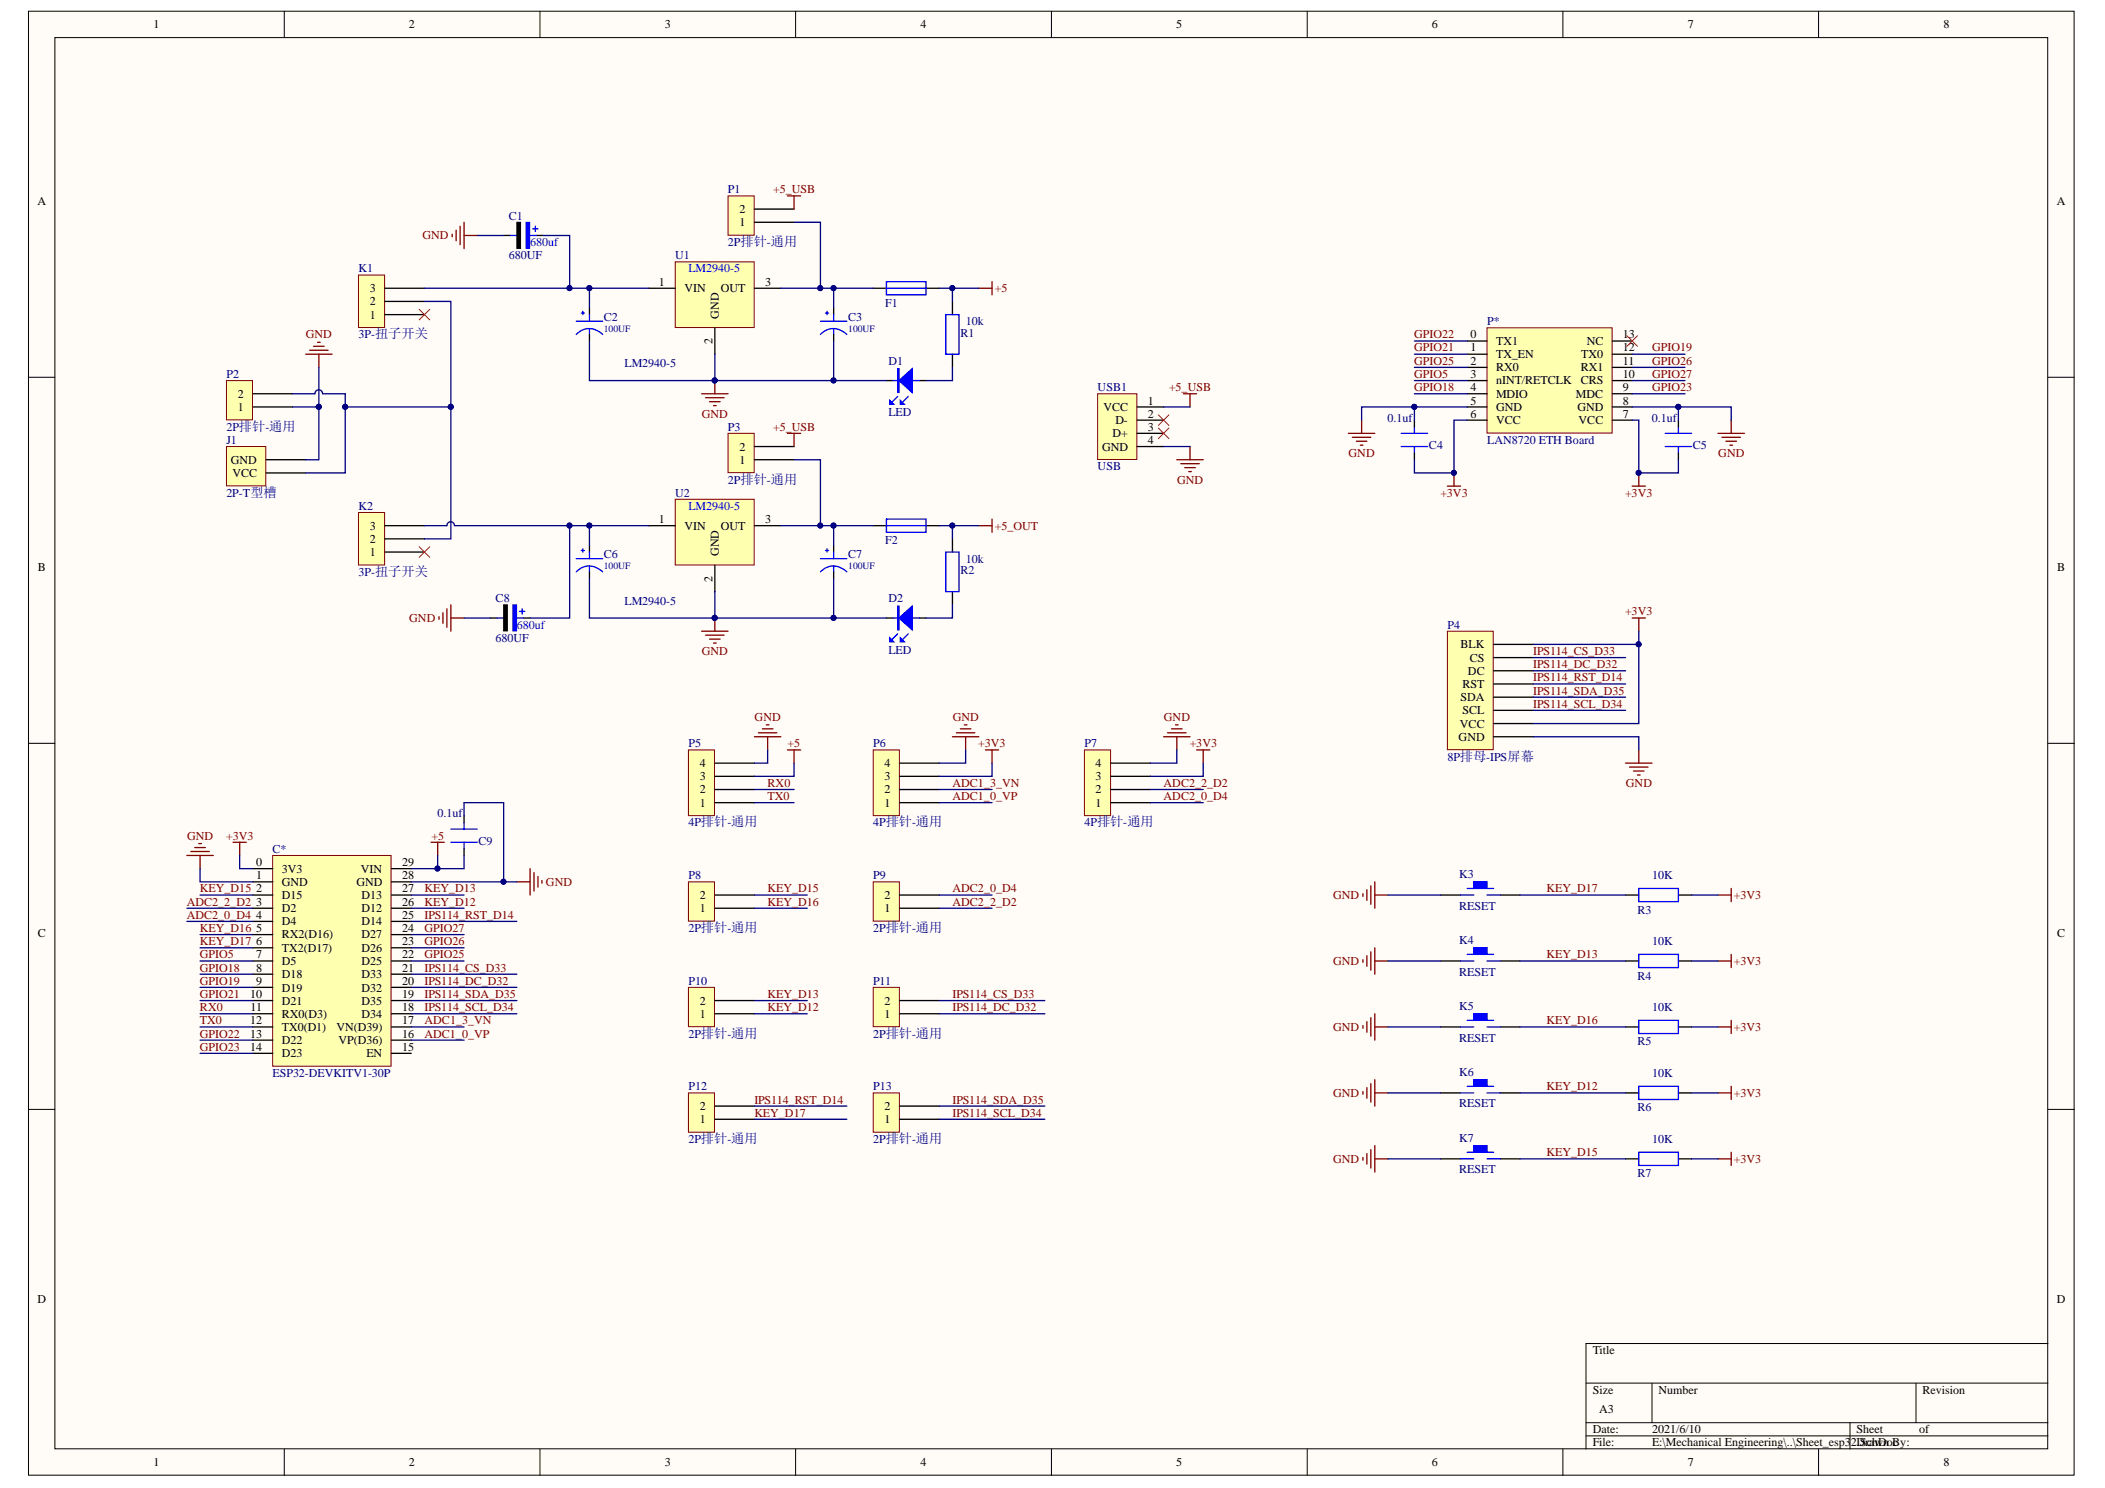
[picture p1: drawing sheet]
<svg xmlns="http://www.w3.org/2000/svg" width="297mm" height="210mm" viewBox="0 0 297 210" stroke-linecap="round" stroke-linejoin="round" font-family="sans-serif">
<defs><g id="words">
<g font-size="1.7">
<text x="21.7" y="4">1</text>
<text x="57.7" y="4">2</text>
<text x="93.8" y="4">3</text>
<text x="129.9" y="4">4</text>
<text x="166" y="4">5</text>
<text x="202.1" y="4">6</text>
<text x="238.2" y="4">7</text>
<text x="274.2" y="4">8</text>
<text x="5.3" y="28.9">A</text>
<text x="290.2" y="28.9">A</text>
<text x="104.3" y="31.9">1</text>
<text x="104.3" y="30.1">2</text>
<text x="52.2" y="41.2">3</text>
<text x="93" y="40.3">1</text>
<text x="96.6" y="41.2">VIN</text>
<text x="101.7" y="41.2">OUT</text>
<text x="108" y="40.3">3</text>
<text x="52.2" y="44.9">1</text>
<text x="52.2" y="43.1">2</text>
<text x="101.5" y="44.9" transform="rotate(-90 101.5 44.9)">GND</text>
<text x="207.5" y="47.7">0</text>
<text x="229" y="47.7">13</text>
<text x="100.5" y="48.6" transform="rotate(-90 100.5 48.6)">2</text>
<text x="207.5" y="49.6">1</text>
<text x="207.5" y="51.4">2</text>
<text x="207.5" y="53.3">3</text>
<text x="211.1" y="48.7">TX1</text>
<text x="211.1" y="50.5">TX_EN</text>
<text x="211.1" y="52.4">RX0</text>
<text x="223.1" y="52.4">RX1</text>
<text x="223.1" y="50.5">TX0</text>
<text x="223.9" y="48.7">NC</text>
<text x="229" y="53.3">10</text>
<text x="229" y="51.4">11</text>
<text x="229" y="49.6">12</text>
<text x="33.6" y="58">1</text>
<text x="33.6" y="56.1">2</text>
<text x="155.7" y="58">VCC</text>
<text x="157.4" y="59.9">D-</text>
<text x="162" y="57.1">1</text>
<text x="162" y="58.9">2</text>
<text x="207.5" y="55.2">4</text>
<text x="207.5" y="57.1">5</text>
<text x="207.5" y="58.9">6</text>
<text x="211.1" y="54.2">nINT/RETCLK</text>
<text x="211.1" y="56.1">MDIO</text>
<text x="211.1" y="58">GND</text>
<text x="211.1" y="59.9">VCC</text>
<text x="222.4" y="56.1">MDC</text>
<text x="222.6" y="58">GND</text>
<text x="222.8" y="59.9">VCC</text>
<text x="223.1" y="54.2">CRS</text>
<text x="229" y="58.9">7</text>
<text x="229" y="57.1">8</text>
<text x="229" y="55.2">9</text>
<text x="32.6" y="65.4">GND</text>
<text x="104.3" y="65.4">1</text>
<text x="104.3" y="63.6">2</text>
<text x="155.5" y="63.6">GND</text>
<text x="157" y="61.7">D+</text>
<text x="162" y="60.8">3</text>
<text x="162" y="62.6">4</text>
<text x="32.8" y="67.3">VCC</text>
<text x="52.2" y="76.6">2</text>
<text x="52.2" y="74.7">3</text>
<text x="93" y="73.8">1</text>
<text x="96.6" y="74.7">VIN</text>
<text x="101.7" y="74.7">OUT</text>
<text x="108" y="73.8">3</text>
<text x="5.3" y="80.5">B</text>
<text x="52.2" y="78.5">1</text>
<text x="100.5" y="82" transform="rotate(-90 100.5 82)">2</text>
<text x="101.5" y="78.5" transform="rotate(-90 101.5 78.5)">GND</text>
<text x="290.3" y="80.5">B</text>
<text x="206.1" y="91.5">BLK</text>
<text x="207.1" y="95.2">DC</text>
<text x="207.4" y="93.3">CS</text>
<text x="206.1" y="98.9">SDA</text>
<text x="206.4" y="100.8">SCL</text>
<text x="206.4" y="97.1">RST</text>
<text x="205.8" y="104.5">GND</text>
<text x="206" y="102.6">VCC</text>
<text x="98.7" y="113.8">1</text>
<text x="98.7" y="111.9">2</text>
<text x="98.7" y="110.1">3</text>
<text x="98.7" y="108.2">4</text>
<text x="124.8" y="113.8">1</text>
<text x="124.8" y="111.9">2</text>
<text x="124.8" y="110.1">3</text>
<text x="124.8" y="108.2">4</text>
<text x="154.6" y="113.8">1</text>
<text x="154.6" y="111.9">2</text>
<text x="154.6" y="110.1">3</text>
<text x="154.6" y="108.2">4</text>
<text x="36.1" y="122.2">0</text>
<text x="36.1" y="124">1</text>
<text x="36.1" y="125.9">2</text>
<text x="39.8" y="123.1">3V3</text>
<text x="39.8" y="124.9">GND</text>
<text x="50.3" y="124.9">GND</text>
<text x="50.9" y="123.1">VIN</text>
<text x="56.7" y="125.9">27</text>
<text x="56.7" y="124">28</text>
<text x="56.7" y="122.2">29</text>
<text x="36.1" y="127.7">3</text>
<text x="36.1" y="129.6">4</text>
<text x="36.1" y="131.5">5</text>
<text x="39.8" y="126.8">D15</text>
<text x="39.8" y="128.7">D2</text>
<text x="39.8" y="130.5">D4</text>
<text x="51" y="130.5">D14</text>
<text x="51" y="128.7">D12</text>
<text x="51" y="126.8">D13</text>
<text x="56.7" y="131.5">24</text>
<text x="56.7" y="129.6">25</text>
<text x="56.7" y="127.7">26</text>
<text x="98.7" y="128.7">1</text>
<text x="98.7" y="126.8">2</text>
<text x="124.8" y="128.7">1</text>
<text x="124.8" y="126.8">2</text>
<text x="5.3" y="132.2">C</text>
<text x="36.1" y="133.3">6</text>
<text x="36.1" y="135.2">7</text>
<text x="36.1" y="137.1">8</text>
<text x="39.8" y="132.4">RX2(D16)</text>
<text x="39.8" y="134.2">TX2(D17)</text>
<text x="39.8" y="136.1">D5</text>
<text x="51" y="136.1">D25</text>
<text x="51" y="134.2">D26</text>
<text x="51" y="132.4">D27</text>
<text x="56.7" y="137.1">21</text>
<text x="56.7" y="135.2">22</text>
<text x="56.7" y="133.3">23</text>
<text x="290.3" y="132.2">C</text>
<text x="35.3" y="140.8">10</text>
<text x="35.4" y="142.7">11</text>
<text x="36.1" y="138.9">9</text>
<text x="39.8" y="138">D18</text>
<text x="39.8" y="139.9">D19</text>
<text x="39.8" y="141.7">D21</text>
<text x="39.8" y="143.6">RX0(D3)</text>
<text x="51" y="143.6">D34</text>
<text x="51" y="141.7">D35</text>
<text x="51" y="139.9">D32</text>
<text x="51" y="138">D33</text>
<text x="56.7" y="142.7">18</text>
<text x="56.7" y="140.8">19</text>
<text x="56.7" y="138.9">20</text>
<text x="98.7" y="143.6">1</text>
<text x="98.7" y="141.7">2</text>
<text x="124.8" y="143.6">1</text>
<text x="124.8" y="141.7">2</text>
<text x="35.3" y="144.5">12</text>
<text x="35.3" y="146.4">13</text>
<text x="35.3" y="148.2">14</text>
<text x="39.8" y="145.4">TX0(D1)</text>
<text x="39.8" y="147.3">D22</text>
<text x="39.8" y="149.2">D23</text>
<text x="47.5" y="145.4">VN(D39)</text>
<text x="47.8" y="147.3">VP(D36)</text>
<text x="51.7" y="149.2">EN</text>
<text x="56.7" y="148.2">15</text>
<text x="56.7" y="146.4">16</text>
<text x="56.7" y="144.5">17</text>
<text x="98.7" y="158.5">1</text>
<text x="98.7" y="156.6">2</text>
<text x="124.8" y="158.5">1</text>
<text x="124.8" y="156.6">2</text>
<text x="5.3" y="183.8">D</text>
<text x="290.2" y="183.8">D</text>
<text x="224.7" y="191">Title</text>
<text x="224.7" y="196.6">Size</text>
<text x="234.1" y="196.6">Number</text>
<text x="271.3" y="196.6">Revision</text>
<text x="224.7" y="202.2">Date:</text>
<text x="225.7" y="199.4">A3</text>
<text x="233.1" y="202.2">2021/6/10</text>
<text x="262" y="202.2">Sheet</text>
<text x="270.8" y="202.2">of</text>
<text x="21.7" y="206.8">1</text>
<text x="57.7" y="206.8">2</text>
<text x="93.8" y="206.8">3</text>
<text x="129.9" y="206.8">4</text>
<text x="166" y="206.8">5</text>
<text x="202.1" y="206.8">6</text>
<text x="224.7" y="204">File:</text>
<text x="233.1" y="204">E:\Mechanical Engineering\..\Sheet_esp32.SchDoc</text>
<text x="238.2" y="206.8">7</text>
<text x="262" y="204">Drawn By:</text>
<text x="274.2" y="206.8">8</text>
</g>
<g font-size="1.7" fill="#000080">
<text x="102.7" y="27.3">P1</text>
<text x="71.8" y="31">C1</text>
<text x="102.7" y="34.7">2P排针-通用</text>
<text x="50.6" y="38.4">K1</text>
<text x="71.8" y="36.6">680UF</text>
<text x="95.3" y="36.6">U1</text>
<text x="50.6" y="47.7">3P-扭子开关</text>
<text x="85.2" y="45.2">C2</text>
<text x="119.7" y="45.2">C3</text>
<text x="124.9" y="43.3">F1</text>
<text x="135.5" y="47.6">R1</text>
<text x="136.3" y="45.9">10k</text>
<text x="209.9" y="45.9">P*</text>
<text x="31.9" y="53.3">P2</text>
<text x="88.1" y="51.8">LM2940-5</text>
<text x="125.4" y="51.4">D1</text>
<text x="125.4" y="58.7">LED</text>
<text x="154.9" y="55.2">USB1</text>
<text x="195.8" y="59.5">0.1uf</text>
<text x="233.1" y="59.5">0.1uf</text>
<text x="31.9" y="62.6">J1</text>
<text x="31.9" y="60.8">2P排针-通用</text>
<text x="102.7" y="60.8">P3</text>
<text x="201.6" y="63.4">C4</text>
<text x="209.9" y="62.6">LAN8720 ETH Board</text>
<text x="238.9" y="63.4">C5</text>
<text x="31.9" y="70.1">2P-T型槽</text>
<text x="50.6" y="71.9">K2</text>
<text x="95.3" y="70.1">U2</text>
<text x="102.7" y="68.2">2P排针-通用</text>
<text x="154.9" y="66.4">USB</text>
<text x="124.9" y="76.8">F2</text>
<text x="50.6" y="81.2">3P-扭子开关</text>
<text x="85.2" y="78.7">C6</text>
<text x="119.7" y="78.7">C7</text>
<text x="135.5" y="81">R2</text>
<text x="136.3" y="79.4">10k</text>
<text x="69.9" y="85">C8</text>
<text x="88.1" y="85.3">LM2940-5</text>
<text x="125.4" y="85">D2</text>
<text x="204.3" y="88.7">P4</text>
<text x="69.9" y="90.5">680UF</text>
<text x="125.4" y="92.2">LED</text>
<text x="97.1" y="105.4">P5</text>
<text x="123.2" y="105.4">P6</text>
<text x="153" y="105.4">P7</text>
<text x="204.3" y="107.3">8P排母-IPS屏幕</text>
<text x="61.7" y="115.3">0.1uf</text>
<text x="67.5" y="119.2">C9</text>
<text x="97.1" y="116.6">4P排针-通用</text>
<text x="123.2" y="116.6">4P排针-通用</text>
<text x="153" y="116.6">4P排针-通用</text>
<text x="38.5" y="120.3">C*</text>
<text x="97.1" y="124">P8</text>
<text x="123.2" y="124">P9</text>
<text x="205.9" y="123.8">K3</text>
<text x="233.1" y="124">10K</text>
<text x="97.1" y="131.5">2P排针-通用</text>
<text x="123.2" y="131.5">2P排针-通用</text>
<text x="205.9" y="128.3">RESET</text>
<text x="231" y="128.9">R3</text>
<text x="205.9" y="133.1">K4</text>
<text x="205.9" y="137.6">RESET</text>
<text x="233.1" y="133.3">10K</text>
<text x="97.1" y="138.9">P10</text>
<text x="123.2" y="138.9">P11</text>
<text x="205.9" y="142.4">K5</text>
<text x="231" y="138.2">R4</text>
<text x="233.1" y="142.7">10K</text>
<text x="97.1" y="146.4">2P排针-通用</text>
<text x="123.2" y="146.4">2P排针-通用</text>
<text x="205.9" y="146.9">RESET</text>
<text x="231" y="147.5">R5</text>
<text x="38.5" y="152">ESP32-DEVKITV1-30P</text>
<text x="97.1" y="153.8">P12</text>
<text x="123.2" y="153.8">P13</text>
<text x="205.9" y="151.7">K6</text>
<text x="233.1" y="152">10K</text>
<text x="97.1" y="161.3">2P排针-通用</text>
<text x="123.2" y="161.3">2P排针-通用</text>
<text x="205.9" y="156.2">RESET</text>
<text x="205.9" y="161">K7</text>
<text x="231" y="156.8">R6</text>
<text x="233.1" y="161.3">10K</text>
<text x="205.9" y="165.5">RESET</text>
<text x="231" y="166.1">R7</text>
</g>
<g font-size="1.7" fill="#800000">
<text x="109.1" y="27.3">+5_USB</text>
<text x="59.6" y="33.8">GND</text>
<text x="140.4" y="41.2">+5</text>
<text x="43.2" y="47.7">GND</text>
<text x="199.6" y="47.7">GPIO22</text>
<text x="199.6" y="49.6">GPIO21</text>
<text x="199.6" y="51.4">GPIO25</text>
<text x="199.6" y="53.3">GPIO5</text>
<text x="233.1" y="49.6">GPIO19</text>
<text x="233.1" y="51.4">GPIO26</text>
<text x="233.1" y="53.3">GPIO27</text>
<text x="99" y="58.9">GND</text>
<text x="165" y="55.2">+5_USB</text>
<text x="199.6" y="55.2">GPIO18</text>
<text x="233.1" y="55.2">GPIO23</text>
<text x="109.1" y="60.8">+5_USB</text>
<text x="190.3" y="64.5">GND</text>
<text x="242.5" y="64.5">GND</text>
<text x="166.1" y="68.2">GND</text>
<text x="203.3" y="70.1">+3V3</text>
<text x="229.3" y="70.1">+3V3</text>
<text x="140.4" y="74.7">+5_OUT</text>
<text x="57.8" y="87.8">GND</text>
<text x="229.3" y="86.8">+3V3</text>
<text x="99" y="92.4">GND</text>
<text x="216.4" y="92.4">IPS114_CS_D33</text>
<text x="216.4" y="94.3">IPS114_DC_D32</text>
<text x="106.5" y="101.7">GND</text>
<text x="134.5" y="101.7">GND</text>
<text x="164.2" y="101.7">GND</text>
<text x="216.4" y="96.1">IPS114_RST_D14</text>
<text x="216.4" y="98">IPS114_SDA_D35</text>
<text x="216.4" y="99.8">IPS114_SCL_D34</text>
<text x="111.1" y="105.4">+5</text>
<text x="138.1" y="105.4">+3V3</text>
<text x="167.9" y="105.4">+3V3</text>
<text x="108.3" y="111">RX0</text>
<text x="108.3" y="112.9">TX0</text>
<text x="134.4" y="111">ADC1_3_VN</text>
<text x="134.4" y="112.9">ADC1_0_VP</text>
<text x="164.2" y="111">ADC2_2_D2</text>
<text x="164.2" y="112.9">ADC2_0_D4</text>
<text x="229.4" y="111">GND</text>
<text x="26.4" y="118.4">GND</text>
<text x="31.9" y="118.4">+3V3</text>
<text x="60.9" y="118.4">+5</text>
<text x="28.2" y="125.9">KEY_D15</text>
<text x="59.9" y="125.9">KEY_D13</text>
<text x="77" y="124.9">GND</text>
<text x="108.3" y="125.9">KEY_D15</text>
<text x="134.4" y="125.9">ADC2_0_D4</text>
<text x="218.2" y="125.9">KEY_D17</text>
<text x="26.4" y="127.7">ADC2_2_D2</text>
<text x="26.4" y="129.6">ADC2_0_D4</text>
<text x="28.2" y="131.5">KEY_D16</text>
<text x="59.9" y="131.5">GPIO27</text>
<text x="59.9" y="129.6">IPS114_RST_D14</text>
<text x="59.9" y="127.7">KEY_D12</text>
<text x="108.3" y="127.7">KEY_D16</text>
<text x="134.4" y="127.7">ADC2_2_D2</text>
<text x="188.1" y="126.8">GND</text>
<text x="244.7" y="126.8">+3V3</text>
<text x="28.2" y="135.2">GPIO5</text>
<text x="28.2" y="137.1">GPIO18</text>
<text x="28.2" y="133.3">KEY_D17</text>
<text x="59.9" y="135.2">GPIO25</text>
<text x="59.9" y="133.3">GPIO26</text>
<text x="59.9" y="137.1">IPS114_CS_D33</text>
<text x="188.1" y="136.1">GND</text>
<text x="218.2" y="135.2">KEY_D13</text>
<text x="244.7" y="136.1">+3V3</text>
<text x="28.2" y="140.8">GPIO21</text>
<text x="28.2" y="138.9">GPIO19</text>
<text x="28.2" y="142.7">RX0</text>
<text x="59.9" y="142.7">IPS114_SCL_D34</text>
<text x="59.9" y="140.8">IPS114_SDA_D35</text>
<text x="59.9" y="138.9">IPS114_DC_D32</text>
<text x="108.3" y="140.8">KEY_D13</text>
<text x="108.3" y="142.7">KEY_D12</text>
<text x="134.4" y="142.7">IPS114_DC_D32</text>
<text x="134.4" y="140.8">IPS114_CS_D33</text>
<text x="28.2" y="146.4">GPIO22</text>
<text x="28.2" y="148.2">GPIO23</text>
<text x="28.2" y="144.5">TX0</text>
<text x="59.9" y="144.5">ADC1_3_VN</text>
<text x="59.9" y="146.4">ADC1_0_VP</text>
<text x="188.1" y="145.4">GND</text>
<text x="218.2" y="144.5">KEY_D16</text>
<text x="244.7" y="145.4">+3V3</text>
<text x="106.4" y="155.7">IPS114_RST_D14</text>
<text x="134.4" y="155.7">IPS114_SDA_D35</text>
<text x="188.1" y="154.7">GND</text>
<text x="218.2" y="153.8">KEY_D12</text>
<text x="244.7" y="154.7">+3V3</text>
<text x="106.4" y="157.5">KEY_D17</text>
<text x="134.4" y="157.5">IPS114_SCL_D34</text>
<text x="188.1" y="164">GND</text>
<text x="218.2" y="163.1">KEY_D15</text>
<text x="244.7" y="164">+3V3</text>
</g>
<g font-size="1.7" fill="#00f">
<text x="74.8" y="34.7">680uf</text>
<text x="97.1" y="38.4">LM2940-5</text>
<text x="97.1" y="71.9">LM2940-5</text>
<text x="72.9" y="88.7">680uf</text>
</g>
<g font-size="1.4" fill="#000080">
<text x="85.2" y="46.8">100UF</text>
<text x="119.7" y="46.8">100UF</text>
<text x="85.2" y="80.3">100UF</text>
<text x="119.7" y="80.3">100UF</text>
</g>
</g></defs>
<g fill="#fffcf8" stroke="#000" stroke-width=".14">
<path d="M4 1.6h288.7v206.5h-288.7z"/>
<path d="M7.7 5.3h281.3v199.1h-281.3z"/>
</g>
<g fill="none" stroke="#000" stroke-width=".14">
<path d="M40.1 1.6v3.7M76.2 1.6v3.7M112.3 1.6v3.7M148.4 1.6v3.7M184.5 1.6v3.7M220.5 1.6v3.7M256.6 1.6v3.7M4 53.2h3.7M289 53.2h3.7M4 104.9h3.7M289 104.9h3.7M4 156.5h3.7"/>
<path d="M289 156.5h3.7M223.8 195.1h65.2M233.1 195.1v5.6M270.4 195.1v5.6M289 189.5h-65.2v14.9M40.1 204.4v3.7M76.2 204.4v3.7M112.3 204.4v3.7M148.4 204.4v3.7M184.5 204.4v3.7M220.5 204.4v3.7M223.8 200.7h65.2"/>
<path d="M223.8 202.5h65.2M256.6 204.4v3.7M261.1 200.7v3.7"/>
</g>
<path d="M125.1 53.7h.9M129.7 53.7h1" fill="none" stroke="#000" stroke-width=".19"/>
<path d="M126.7 55.9l-.8 .8M128.2 55.9l-.8 .8M128.8 53.7h.9" fill="none" stroke="#00f" stroke-width=".19"/>
<path d="M126.9 53.7l1.8-1.7v3.4z" fill="#00f"/>
<path d="M126.7 52h.2v3.4h-.2zM126.8 52v3.4M126.9 53.7l1.8-1.7v3.4z" fill="none" stroke="#00f" stroke-width=".19"/>
<path d="M125.6 56.5l.5 .5h-.5z" fill="#00f"/>
<path d="M125.6 56.5l.5 .5h-.5z" fill="none" stroke="#00f" stroke-width=".19"/>
<path d="M127 56.5l.6 .5h-.6z" fill="#00f"/>
<path d="M126 53.7h.9M127 56.5l.6 .5h-.6z" fill="none" stroke="#00f" stroke-width=".19"/>
<path d="M38.5 120.7h16.7v29.7h-16.7z" fill="#ffffb0" stroke="#800000" stroke-width=".14"/>
<g fill="none" stroke="#000" stroke-width=".19">
<path d="M35.7 122.5h2.8M35.7 124.4h2.8M35.7 126.3h2.8M35.7 128.1h2.8M35.7 130h2.8M35.7 131.8h2.8M35.7 133.7h2.8M35.7 135.6h2.8M35.7 137.4h2.8M35.7 139.3h2.8M55.2 122.5h2.8M55.2 124.4h2.8"/>
<path d="M55.2 126.3h2.8M55.2 128.1h2.8M55.2 130h2.8M55.2 131.8h2.8M55.2 133.7h2.8M55.2 135.6h2.8M55.2 137.4h2.8M55.2 139.3h2.8M35.7 141.1h2.8M35.7 143h2.8M35.7 144.9h2.8M35.7 146.7h2.8"/>
<path d="M35.7 148.6h2.8M55.2 141.1h2.8M55.2 143h2.8M55.2 144.9h2.8M55.2 146.7h2.8M55.2 148.6h2.8"/>
</g>
<path d="M95.3 36.9h11.1v9.3h-11.1z" fill="#ffffb0" stroke="#800000" stroke-width=".14"/>
<path d="M83.2 43.5v.9M83.2 47.2v.9M91.6 40.7h3.7M100.9 46.2v3.8M106.5 40.7h3.7M117.6 43.5v.9M117.6 47.2v.9" fill="none" stroke="#000" stroke-width=".19"/>
<path d="M81.3 47.2a2.55 2.55 0 0 1 3.7 0M81.3 45.3h3.7M82 44.2h.5M82.2 43.9v.5M83.2 44.4v.9M83.2 46.4v.8M115.8 47.2a2.55 2.55 0 0 1 3.7 0M115.8 45.3h3.7M116.5 44.2h.4M116.7 43.9v.5M117.6 44.4v.9M117.6 46.4v.8" fill="none" stroke="#00f" stroke-width=".19"/>
<path d="M99 55.5h3.7M99.6 56.1h2.6M100.1 56.7h1.5M100.7 57.2h.4M100.9 53.7v1.8" fill="none" stroke="#800000" stroke-width=".19"/>
<circle cx="100.8" cy="53.7" r=".35" fill="#000080" stroke="#000080" stroke-width=".14"/>
<path d="M95.3 70.4h11.1v9.3h-11.1z" fill="#ffffb0" stroke="#800000" stroke-width=".14"/>
<path d="M83.2 76.9v1M91.6 74.2h3.7M100.9 79.7v3.8M106.5 74.2h3.7M117.6 76.9v1M83.2 80.7v.9M117.6 80.7v.9" fill="none" stroke="#000" stroke-width=".19"/>
<path d="M81.3 78.8h3.7M82 77.7h.5M82.2 77.4v.5M83.2 77.9v.9M83.2 79.8v.9M115.8 78.8h3.7M116.5 77.7h.4M116.7 77.4v.5M117.6 77.9v.9M117.6 79.8v.9M81.3 80.7a2.55 2.55 0 0 1 3.7 0M115.8 80.7a2.55 2.55 0 0 1 3.7 0" fill="none" stroke="#00f" stroke-width=".19"/>
<path d="M99 89h3.7M99.6 89.6h2.6M100.1 90.2h1.5M100.7 90.7h.4M100.9 87.2v1.8" fill="none" stroke="#800000" stroke-width=".19"/>
<circle cx="100.8" cy="87.2" r=".35" fill="#000080" stroke="#000080" stroke-width=".14"/>
<path d="M50.6 38.8h3.7v7.4h-3.7z" fill="#ffffb0" stroke="#800000" stroke-width=".14"/>
<path d="M71.1 33.2h.9M75.7 33.2h1M54.3 44.4h5.6M54.3 42.5h5.6M54.3 40.7h5.6" fill="none" stroke="#000" stroke-width=".19"/>
<path d="M72 33.2h.9M74.8 33.2h.9M75.2 32.3h.7M75.5 31.9v.8" fill="none" stroke="#00f" stroke-width=".19"/>
<path d="M74.2 31.4h.5v3.6h-.5z" fill="#00f" stroke="#00f" stroke-width=".14"/>
<path d="M72.9 31.4h.6v3.6h-.6z" fill="#000" stroke="#000" stroke-width=".14"/>
<path d="M50.6 72.3h3.7v7.4h-3.7z" fill="#ffffb0" stroke="#800000" stroke-width=".14"/>
<path d="M54.3 77.9h5.6M54.3 76h5.6M54.3 74.2h5.6M69.2 87.2h.9M73.9 87.2h.9" fill="none" stroke="#000" stroke-width=".19"/>
<path d="M70.1 87.2h1M72.9 87.2h1M73.3 86.2h.8M73.7 85.9v.7" fill="none" stroke="#00f" stroke-width=".19"/>
<path d="M72.4 85.3h.5v3.7h-.5z" fill="#00f" stroke="#00f" stroke-width=".14"/>
<path d="M71.1 85.3h.5v3.7h-.5z" fill="#000" stroke="#000" stroke-width=".14"/>
<path d="M43.1 50h3.8M43.7 49.4h2.6M44.3 48.8h1.4M44.8 48.3h.4M45 50v1.8" fill="none" stroke="#800000" stroke-width=".19"/>
<path d="M59.2 43.6l1.4 1.5M60.6 43.6l-1.4 1.5M59.2 77.1l1.4 1.5M60.6 77.1l-1.4 1.5" fill="none" stroke="#f00" stroke-width=".14"/>
<path d="M32 63h5.5v5.5h-5.5z" fill="#ffffb0" stroke="#800000" stroke-width=".14"/>
<path d="M123.2 40.7h1.9M130.7 40.7h1.8M134.4 42.5v1.9M134.4 50v1.8M37.5 66.7h5.6M37.5 64.9h5.6M125.1 87.2h.9M129.7 87.2h1" fill="none" stroke="#000" stroke-width=".19"/>
<path d="M63.8 33v.4M64.4 32.5v1.5M64.9 31.9v2.6M65.5 31.4v3.7M65.5 33.2h1.8M140 39.7v1.9M138.1 40.7h1.9M61.9 87v.4M62.5 86.4v1.5M63.1 85.9v2.6M63.6 85.3v3.7M63.6 87.2h1.9" fill="none" stroke="#800000" stroke-width=".19"/>
<path d="M125.1 39.7h5.6v1.9h-5.6zM125.1 40.7h5.6M133.5 44.4h1.8v5.6h-1.8zM126.7 89.4l-.8 .8M128.2 89.4l-.8 .8M128.8 87.2h.9" fill="none" stroke="#00f" stroke-width=".19"/>
<path d="M126.9 87.2l1.8-1.7v3.4z" fill="#00f"/>
<path d="M126.7 85.5h.2v3.4h-.2zM126.8 85.5v3.4M126.9 87.2l1.8-1.7v3.4z" fill="none" stroke="#00f" stroke-width=".19"/>
<path d="M125.6 90l.5 .5h-.5z" fill="#00f"/>
<path d="M125.6 90l.5 .5h-.5z" fill="none" stroke="#00f" stroke-width=".19"/>
<path d="M127 90l.6 .5h-.6z" fill="#00f"/>
<path d="M125.1 73.2h5.6v1.9h-5.6zM125.1 74.2h5.6M133.5 77.9h1.8v5.6h-1.8zM126 87.2h.9M127 90l.6 .5h-.6z" fill="none" stroke="#00f" stroke-width=".19"/>
<path d="M123.2 74.2h1.9M130.7 74.2h1.8M134.4 76v1.9M134.4 83.5v1.8" fill="none" stroke="#000" stroke-width=".19"/>
<path d="M138.1 74.2h1.9M140 73.2v1.9" fill="none" stroke="#800000" stroke-width=".19"/>
<path d="M154.9 55.5h5.5v9.3h-5.5z" fill="#ffffb0" stroke="#800000" stroke-width=".14"/>
<path d="M160.5 57.4h3.7M160.5 59.3h3.7M160.5 61.1h3.7M160.5 63h3.7" fill="none" stroke="#000" stroke-width=".19"/>
<path d="M209.8 46.2h17.7v14.9h-17.7z" fill="#ffffb0" stroke="#800000" stroke-width=".14"/>
<g fill="none" stroke="#000" stroke-width=".19">
<path d="M199.6 59.3v.9M207 48.1h2.8M207 50h2.8M207 51.8h2.8M207 53.7h2.8M207 55.5h2.8M207 57.4h2.8M207 59.3h2.8M227.5 48.1h2.8M227.5 50h2.8M227.5 51.8h2.8M227.5 53.7h2.8"/>
<path d="M227.5 55.5h2.8M227.5 57.4h2.8M227.5 59.3h2.8M236.8 59.3v.9M199.6 63.9v1M236.8 63.9v1"/>
</g>
<path d="M197.7 63h3.8M197.7 61.1h3.8M199.6 60.2v.9M199.6 63v.9M235 63h3.7M235 61.1h3.7M236.8 60.2v.9M236.8 63v.9" fill="none" stroke="#00f" stroke-width=".19"/>
<path d="M229.6 47.4l1.5 1.4M231.1 47.4l-1.5 1.4" fill="none" stroke="#f00" stroke-width=".14"/>
<g fill="none" stroke="#800000" stroke-width=".19">
<path d="M192.1 59.3v1.8M244.3 59.3v1.8M190.3 61.1h3.7M190.8 61.7h2.6M191.4 62.2h1.5M192 62.8h.3M204.2 68.6h1.9M205.2 66.7v1.9M230.3 68.6h1.9M231.3 66.7v1.9M242.4 61.1h3.8M243 61.7h2.6"/>
<path d="M243.5 62.2h1.5M244.1 62.8h.4"/>
</g>
<g fill="#000080" stroke="#000080" stroke-width=".14">
<circle cx="205.1" cy="66.7" r=".35"/>
<circle cx="231.2" cy="66.7" r=".35"/>
</g>
<path d="M102.7 27.6h3.7v5.6h-3.7z" fill="#ffffb0" stroke="#800000" stroke-width=".14"/>
<path d="M106.5 31.4h5.5M106.5 29.5h5.5" fill="none" stroke="#000" stroke-width=".19"/>
<path d="M102.7 61.1h3.7v5.6h-3.7z" fill="#ffffb0" stroke="#800000" stroke-width=".14"/>
<path d="M106.5 64.9h5.5M106.5 63h5.5M65.5 115.1v.9M65.5 119.7v1" fill="none" stroke="#000" stroke-width=".19"/>
<g fill="none" stroke="#800000" stroke-width=".19">
<path d="M111.1 27.6h1.9M112 27.6v1.9M167 55.5h1.9M167.9 55.5v1.9M111.1 61.1h1.9M112 61.1v1.9M166.1 64.9h3.7M166.6 65.4h2.6M167.2 66h1.5M167.7 66.5h.4M167.9 63v1.9M27.5 119.6h1.5"/>
<path d="M28 119h.4M32.9 118.8h1.9M33.8 118.8v1.9M60.8 118.8h1.9M61.8 118.8v1.9M26.4 120.7h3.7M26.9 120.1h2.6M28.2 120.7v1.8"/>
</g>
<path d="M163.5 58.5l1.4 1.5M164.9 58.5l-1.4 1.5M163.5 60.4l1.4 1.5M164.9 60.4l-1.4 1.5" fill="none" stroke="#f00" stroke-width=".14"/>
<path d="M63.6 118.8h3.7M63.6 117h3.7M65.5 116v1M65.5 118.8v.9" fill="none" stroke="#00f" stroke-width=".19"/>
<path d="M32 53.7h3.6v5.5h-3.6z" fill="#ffffb0" stroke="#800000" stroke-width=".14"/>
<path d="M35.7 57.4h5.6M35.7 55.5h5.6" fill="none" stroke="#000" stroke-width=".19"/>
<path d="M97.1 105.8h3.7v9.3h-3.7z" fill="#ffffb0" stroke="#800000" stroke-width=".14"/>
<path d="M100.9 113.2h5.6M100.9 111.4h5.6M100.9 109.5h5.6M100.9 107.6h5.6" fill="none" stroke="#000" stroke-width=".19"/>
<g fill="none" stroke="#800000" stroke-width=".19">
<path d="M106.5 103.9h3.7M107 103.4h2.6M107.6 102.8h1.5M108.1 102.3h.4M108.3 103.9v1.9M111.1 105.8h1.9M112 105.8v1.8M134.4 103.9h3.7M135 103.4h2.6M135.5 102.8h1.5M136.1 102.3h.3M136.3 103.9v1.9"/>
<path d="M139.1 105.8h1.8M140 105.8v1.8"/>
</g>
<path d="M123.2 105.8h3.7v9.3h-3.7z" fill="#ffffb0" stroke="#800000" stroke-width=".14"/>
<path d="M126.9 113.2h5.6M126.9 111.4h5.6M126.9 109.5h5.6M126.9 107.6h5.6" fill="none" stroke="#000" stroke-width=".19"/>
<path d="M204.2 89h6.5v16.8h-6.5z" fill="#ffffb0" stroke="#800000" stroke-width=".14"/>
<path d="M210.8 98.3h5.6M210.8 96.5h5.6M210.8 94.6h5.6M210.8 92.8h5.6M210.8 90.9h5.6M210.8 103.9h5.6M210.8 102.1h5.6M210.8 100.2h5.6" fill="none" stroke="#000" stroke-width=".19"/>
<path d="M230.3 87.2h1.9M231.3 87.2v1.8M229.4 107.6h3.7M229.9 108.2h2.7M230.5 108.8h1.5M231.1 109.3h.3M231.3 105.8v1.8" fill="none" stroke="#800000" stroke-width=".19"/>
<path d="M97.1 124.4h3.7v5.5h-3.7z" fill="#ffffb0" stroke="#800000" stroke-width=".14"/>
<path d="M100.9 128.1h5.6M100.9 126.3h5.6" fill="none" stroke="#000" stroke-width=".19"/>
<path d="M123.2 124.4h3.7v5.5h-3.7z" fill="#ffffb0" stroke="#800000" stroke-width=".14"/>
<path d="M126.9 128.1h5.6M126.9 126.3h5.6" fill="none" stroke="#000" stroke-width=".19"/>
<path d="M97.1 139.3h3.7v5.5h-3.7z" fill="#ffffb0" stroke="#800000" stroke-width=".14"/>
<path d="M100.9 143h5.6M100.9 141.1h5.6" fill="none" stroke="#000" stroke-width=".19"/>
<path d="M123.2 139.3h3.7v5.5h-3.7z" fill="#ffffb0" stroke="#800000" stroke-width=".14"/>
<path d="M126.9 143h5.6M126.9 141.1h5.6" fill="none" stroke="#000" stroke-width=".19"/>
<path d="M123.2 154.2h3.7v5.5h-3.7z" fill="#ffffb0" stroke="#800000" stroke-width=".14"/>
<path d="M126.9 157.9h5.6M126.9 156h5.6" fill="none" stroke="#000" stroke-width=".19"/>
<path d="M97.1 154.2h3.7v5.5h-3.7z" fill="#ffffb0" stroke="#800000" stroke-width=".14"/>
<g fill="none" stroke="#000" stroke-width=".19">
<path d="M203.3 126.3h2.8M203.3 135.6h2.8M211.7 126.3h2.8M211.7 135.6h2.8M229.4 126.3h1.9M229.4 135.6h1.9M236.8 126.3h1.9M236.8 135.6h1.9M100.9 157.9h5.6M100.9 156h5.6M203.3 144.9h2.8M203.3 154.2h2.8"/>
<path d="M211.7 144.9h2.8M211.7 154.2h2.8M229.4 144.9h1.9M229.4 154.2h1.9M236.8 144.9h1.9M236.8 154.2h1.9M203.3 163.5h2.8M211.7 163.5h2.8M229.4 163.5h1.9M236.8 163.5h1.9"/>
</g>
<g fill="none" stroke="#00f" stroke-width=".19">
<path d="M206.1 126.3h1.9M206.1 135.6h1.9M207 125.3h3.8M207 134.6h3.8M208 125.3v-.9h1.8v.9M208 134.6v-.9h1.8v.9M209.8 126.3h1.9M209.8 135.6h1.9M231.3 125.3h5.5v1.9h-5.5zM231.3 134.6h5.5v1.9h-5.5zM206.1 144.9h1.9M206.1 154.2h1.9"/>
<path d="M207 143.9h3.8M207 153.2h3.8M208 143.9v-.9h1.8v.9M208 153.2v-.9h1.8v.9M209.8 144.9h1.9M209.8 154.2h1.9M231.3 143.9h5.5v1.9h-5.5zM231.3 153.2h5.5v1.9h-5.5zM206.1 163.5h1.9M207 162.5h3.8M208 162.5v-.9h1.8v.9M209.8 163.5h1.9"/>
<path d="M231.3 162.5h5.5v1.9h-5.5z"/>
</g>
<g fill="#00f" stroke="#00f" stroke-width=".14">
<path d="M208 124.4h1.8v.9h-1.8z"/>
<path d="M208 133.7h1.8v.9h-1.8z"/>
<path d="M208 143h1.8v.9h-1.8z"/>
<path d="M208 152.3h1.8v.9h-1.8z"/>
<path d="M208 161.6h1.8v.9h-1.8z"/>
</g>
<g fill="none" stroke="#800000" stroke-width=".19">
<path d="M164.2 103.9h3.7M164.8 103.4h2.6M165.3 102.8h1.5M165.9 102.3h.3M166.1 103.9v1.9M168.9 105.8h1.8M169.8 105.8v1.8M192.3 126.1v.3M192.3 135.4v.3M192.9 125.5v1.5M192.9 134.8v1.5M193.4 125v2.6"/>
<path d="M193.4 134.3v2.6M194 124.4v3.7M194 133.7v3.7M194 126.3h1.9M194 135.6h1.9M242.4 126.3h1.9M242.4 135.6h1.9M244.3 125.3v1.9M244.3 134.6v1.9M192.3 144.7v.4M192.3 154v.4M192.9 144.1v1.5"/>
<path d="M192.9 153.4v1.5M193.4 143.6v2.6M193.4 152.9v2.6M194 143v3.7M194 152.3v3.7M194 144.9h1.9M194 154.2h1.9M242.4 144.9h1.9M242.4 154.2h1.9M244.3 143.9v1.9M244.3 153.2v1.9M192.3 163.3v.4"/>
<path d="M192.9 162.7v1.5M193.4 162.2v2.6M194 161.6v3.7M194 163.5h1.9M242.4 163.5h1.9M244.3 162.5v1.9"/>
</g>
<path d="M153 105.8h3.7v9.3h-3.7z" fill="#ffffb0" stroke="#800000" stroke-width=".14"/>
<path d="M156.7 113.2h5.6M156.7 111.4h5.6M156.7 109.5h5.6M156.7 107.6h5.6" fill="none" stroke="#000" stroke-width=".19"/>
<g fill="none" stroke="#000080" stroke-width=".19">
<path d="M67.3 33.2h3.8M76.7 33.2h3.7v7.5M112 31.4h3.8v9.3M41.3 57.4h3.7M45 51.8v13.1h-1.9M45.5 55.5a.54 .54 0 0 0-.5-.5 .54 .54 0 0 0-.6 .5h-3.1M48.7 57.4v9.3h-5.6M59.9 40.7h23.3M59.9 42.5h3.7v14.9h-14.9v-1.9h-3.1M63.6 57.4v18.6h-3.7M83.2 48.1v5.6h17.7v-3.7M91.6 40.7h-8.4v2.8"/>
<path d="M110.2 40.7h7.4v2.8M117.6 48.1v5.6h-16.7M117.6 53.7h7.5M117.6 40.7h5.6M132.5 40.7h5.6M134.4 51.8v1.9h-3.7M134.4 40.7v1.8M164.2 57.4h3.7M199.6 57.4h-7.5v1.9M199.6 53.7h7.4M199.6 48.1h7.4M199.6 50h7.4"/>
<path d="M199.6 51.8h7.4M199.6 55.5h7.4M207 57.4h-7.4v1.9M207 59.3h-1.8v7.4h-5.6v-1.8M230.3 57.4h6.5v1.9M230.3 59.3h1v7.4h5.5v-1.8M230.3 53.7h7.5M230.3 50h7.5M230.3 51.8h7.5M230.3 55.5h7.5M236.8 57.4h7.5v1.9M64.1 74.2a.53 .53 0 0 0-.5-.6 .53 .53 0 0 0-.5 .6h-3.2"/>
<path d="M64.2 74.2h19M80.4 74.2v13h-5.6M91.6 74.2h-8.4v2.7M110.2 74.2h7.4v2.7M112 64.9h3.8v9.3M117.6 74.2h5.6M132.5 74.2h5.6M134.4 74.2v1.8M164.2 63h3.7M65.5 87.2h3.7M83.2 81.6v5.6h17.7v-3.7M117.6 81.6v5.6h-16.7"/>
<path d="M117.6 87.2h7.5M134.4 85.3v1.9h-3.7M216.4 90.9h14.9M216.4 92.8h13M216.4 94.6h13M216.4 96.5h13M216.4 98.3h13M231.3 89v13.1h-14.9M65.5 115.1v-1.9h5.6v11.2h-13.1M106.5 111.4h5.5M106.5 113.2h5.5M108.3 105.8v1.8h-1.8"/>
<path d="M112 107.6v1.9h-5.5M132.5 111.4h7.5M132.5 113.2h7.5M136.3 105.8v1.8h-3.8M140 107.6v1.9h-7.5M162.3 111.4h7.5M162.3 113.2h7.5M166.1 105.8v1.8h-3.8M169.8 107.6v1.9h-7.5M216.4 103.9h14.9v1.9M216.4 100.2h13M26.4 130h9.3"/>
<path d="M26.4 128.1h9.3M28.2 122.5v1.9h7.5M28.2 135.6h7.5M28.2 139.3h7.5M28.2 137.4h7.5M28.2 133.7h7.5M28.2 131.8h7.5M28.2 126.3h7.5M33.8 120.7v1.8h1.9M58 135.6h7.5M58 139.3h14.9M58 137.4h14.9"/>
<path d="M58 133.7h7.5M58 131.8h7.5M58 130h14.9M58 126.3h7.5M58 128.1h7.5M61.8 120.7v1.8M65.5 120.7v1.8h-7.5M71.1 124.4h1.8M106.5 126.3h7.4M106.5 128.1h7.4M132.5 126.3h7.5M132.5 128.1h7.5"/>
<path d="M195.9 135.6h7.4M195.9 126.3h7.4M214.5 135.6h14.9M214.5 126.3h14.9M238.7 135.6h3.7M238.7 126.3h3.7M28.2 146.7h7.5M28.2 141.1h7.5M28.2 148.6h7.5M28.2 143h7.5M28.2 144.9h7.5M58 146.7h7.5"/>
<path d="M58 141.1h14.9M58 143h14.9M58 144.9h7.5M106.5 141.1h7.4M106.5 143h7.4M106.5 156h13M106.5 157.9h13M132.5 141.1h14.9M132.5 143h14.9M132.5 156h14.9M132.5 157.9h14.9M195.9 144.9h7.4"/>
<path d="M195.9 154.2h7.4M214.5 144.9h14.9M214.5 154.2h14.9M238.7 144.9h3.7M238.7 154.2h3.7M195.9 163.5h7.4M214.5 163.5h14.9M238.7 163.5h3.7"/>
</g>
<g fill="#000080" stroke="#000080" stroke-width=".14">
<circle cx="115.7" cy="40.6" r=".35"/>
<circle cx="117.6" cy="40.6" r=".35"/>
<circle cx="83.2" cy="40.6" r=".35"/>
<circle cx="100.8" cy="53.7" r=".35"/>
<circle cx="117.6" cy="53.7" r=".35"/>
<circle cx="115.7" cy="74.1" r=".35"/>
<circle cx="117.6" cy="74.1" r=".35"/>
<circle cx="83.2" cy="74.1" r=".35"/>
<circle cx="100.8" cy="87.2" r=".35"/>
<circle cx="117.6" cy="87.2" r=".35"/>
<circle cx="80.4" cy="40.6" r=".35"/>
<circle cx="80.4" cy="74.1" r=".35"/>
<circle cx="63.6" cy="57.4" r=".35"/>
<circle cx="134.4" cy="40.6" r=".35"/>
<circle cx="134.4" cy="74.1" r=".35"/>
<circle cx="199.6" cy="57.4" r=".35"/>
<circle cx="205.1" cy="66.7" r=".35"/>
<circle cx="236.8" cy="57.4" r=".35"/>
<circle cx="231.2" cy="66.7" r=".35"/>
<circle cx="231.2" cy="90.9" r=".35"/>
<circle cx="61.7" cy="122.5" r=".35"/>
<circle cx="71" cy="124.4" r=".35"/>
<circle cx="45" cy="57.4" r=".35"/>
<circle cx="48.7" cy="57.4" r=".35"/>
</g>
<path d="M72.9 124.4h1.9M74.8 122.5v3.8M75.4 123.1v2.6M75.9 123.7v1.4M76.5 124.2v.4" fill="none" stroke="#800000" stroke-width=".19"/>
<use href="#words"/>
</svg>
